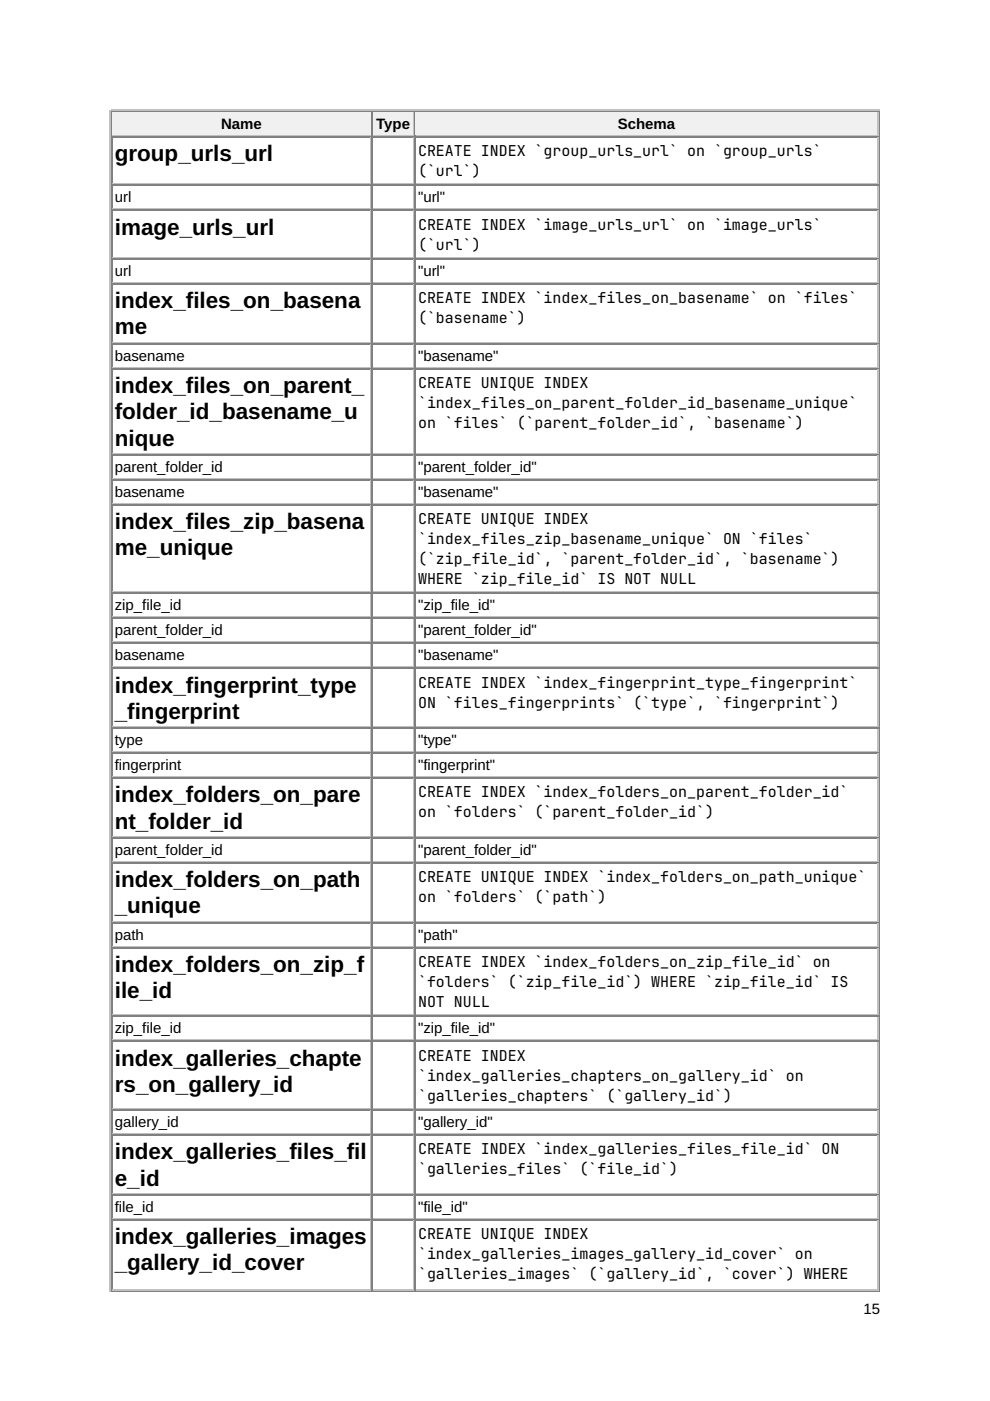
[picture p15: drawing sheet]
<svg xmlns="http://www.w3.org/2000/svg" width="210mm" height="297mm" viewBox="0 0 210 297" stroke-linecap="round" stroke-linejoin="round" font-family="sans-serif">
<defs><g id="words">
<g font-size="4.8">
<text x="24.3" y="34.1">group_urls_url</text>
<text x="24.3" y="49.7">image_urls_url</text>
<text x="24.3" y="65.4">index_files_on_basena</text>
<text x="24.3" y="70.9">me</text>
<text x="24.3" y="83.3">index_files_on_parent_</text>
<text x="24.3" y="88.9">folder_id_basename_u</text>
<text x="24.3" y="94.5">nique</text>
<text x="24.3" y="112.2">index_files_zip_basena</text>
<text x="24.3" y="117.7">me_unique</text>
<text x="24.3" y="146.8">index_fingerprint_type</text>
<text x="24.3" y="152.4">_fingerprint</text>
<text x="24.3" y="170.1">index_folders_on_pare</text>
<text x="24.3" y="175.7">nt_folder_id</text>
<text x="24.3" y="188.1">index_folders_on_path</text>
<text x="24.3" y="193.7">_unique</text>
<text x="24.3" y="206.1">index_folders_on_zip_f</text>
<text x="24.3" y="211.7">ile_id</text>
<text x="24.3" y="226">index_galleries_chapte</text>
<text x="24.3" y="231.5">rs_on_gallery_id</text>
<text x="24.3" y="245.8">index_galleries_files_fil</text>
<text x="24.3" y="251.4">e_id</text>
<text x="24.3" y="263.8">index_galleries_images</text>
<text x="24.3" y="269.3">_gallery_id_cover</text>
</g>
<g font-size="3.2">
<text x="46.9" y="27.3">Name</text>
<text x="79.8" y="27.3">Type</text>
<text x="131" y="27.3">Schema</text>
<text x="88.6" y="33.1">CREATE INDEX `group_urls_url` on `group_urls`</text>
<text x="88.6" y="37.3">(`url`)</text>
<text x="24.3" y="42.9">url</text>
<text x="88.6" y="42.9">&quot;url&quot;</text>
<text x="88.6" y="48.7">CREATE INDEX `image_urls_url` on `image_urls`</text>
<text x="88.6" y="52.9">(`url`)</text>
<text x="24.3" y="58.5">url</text>
<text x="88.6" y="58.5">&quot;url&quot;</text>
<text x="88.6" y="64.3">CREATE INDEX `index_files_on_basename` on `files`</text>
<text x="88.6" y="68.5">(`basename`)</text>
<text x="24.3" y="76.5">basename</text>
<text x="88.6" y="76.5">&quot;basename&quot;</text>
<text x="88.6" y="82.3">CREATE UNIQUE INDEX</text>
<text x="88.6" y="86.5">`index_files_on_parent_folder_id_basename_unique`</text>
<text x="88.6" y="90.8">on `files` (`parent_folder_id`, `basename`)</text>
<text x="24.3" y="100">parent_folder_id</text>
<text x="88.6" y="100">&quot;parent_folder_id&quot;</text>
<text x="24.3" y="105.3">basename</text>
<text x="88.6" y="105.3">&quot;basename&quot;</text>
<text x="88.6" y="111.1">CREATE UNIQUE INDEX</text>
<text x="88.6" y="115.4">`index_files_zip_basename_unique` ON `files`</text>
<text x="88.6" y="119.6">(`zip_file_id`, `parent_folder_id`, `basename`)</text>
<text x="88.6" y="123.8">WHERE `zip_file_id` IS NOT NULL</text>
<text x="24.3" y="129.4">zip_file_id</text>
<text x="88.6" y="129.4">&quot;zip_file_id&quot;</text>
<text x="24.3" y="134.7">parent_folder_id</text>
<text x="88.6" y="134.7">&quot;parent_folder_id&quot;</text>
<text x="24.3" y="140">basename</text>
<text x="88.6" y="140">&quot;basename&quot;</text>
<text x="88.6" y="145.8">CREATE INDEX `index_fingerprint_type_fingerprint`</text>
<text x="88.6" y="150">ON `files_fingerprints` (`type`, `fingerprint`)</text>
<text x="24.3" y="158">type</text>
<text x="88.6" y="158">&quot;type&quot;</text>
<text x="24.3" y="163.2">fingerprint</text>
<text x="88.6" y="163.2">&quot;fingerprint&quot;</text>
<text x="88.6" y="169.1">CREATE INDEX `index_folders_on_parent_folder_id`</text>
<text x="88.6" y="173.3">on `folders` (`parent_folder_id`)</text>
<text x="24.3" y="181.2">parent_folder_id</text>
<text x="88.6" y="181.2">&quot;parent_folder_id&quot;</text>
<text x="88.6" y="187.1">CREATE UNIQUE INDEX `index_folders_on_path_unique`</text>
<text x="88.6" y="191.3">on `folders` (`path`)</text>
<text x="24.3" y="199.2">path</text>
<text x="88.6" y="199.2">&quot;path&quot;</text>
<text x="88.6" y="205.1">CREATE INDEX `index_folders_on_zip_file_id` on</text>
<text x="88.6" y="209.3">`folders` (`zip_file_id`) WHERE `zip_file_id` IS</text>
<text x="88.6" y="213.5">NOT NULL</text>
<text x="24.3" y="219.1">zip_file_id</text>
<text x="88.6" y="219.1">&quot;zip_file_id&quot;</text>
<text x="88.6" y="224.9">CREATE INDEX</text>
<text x="88.6" y="229.1">`index_galleries_chapters_on_gallery_id` on</text>
<text x="88.6" y="233.4">`galleries_chapters` (`gallery_id`)</text>
<text x="24.3" y="238.9">gallery_id</text>
<text x="88.6" y="238.9">&quot;gallery_id&quot;</text>
<text x="88.6" y="244.7">CREATE INDEX `index_galleries_files_file_id` ON</text>
<text x="88.6" y="249">`galleries_files` (`file_id`)</text>
<text x="24.3" y="256.9">file_id</text>
<text x="88.6" y="256.9">&quot;file_id&quot;</text>
<text x="88.6" y="262.7">CREATE UNIQUE INDEX</text>
<text x="88.6" y="267">`index_galleries_images_gallery_id_cover` on</text>
<text x="88.6" y="271.2">`galleries_images` (`gallery_id`, `cover`) WHERE</text>
<text x="183.1" y="278.6">15</text>
</g>
</g></defs>
<path d="M23.4 23.3v250.5M23.5 23.4h163M23.8 28.7h55M78.7 23.8v4.8" fill="none" stroke="#c0c0c0" stroke-width=".26"/>
<path d="M23.7 23.5v5.3M23.8 23.7h55M186.4 23.5v250.1M23.5 273.7h163" fill="none" stroke="#808080" stroke-width=".26"/>
<g fill="#f0f0f0">
<path d="M23.8 23.8h54.8v4.8h-54.8z"/>
<path d="M46.8 24.3h8.8v3.7h-8.8z"/>
</g>
<path d="M79 23.5v5.3M79.1 23.7h8.7" fill="none" stroke="#808080" stroke-width=".26"/>
<path d="M79.1 28.7h8.7M87.7 23.8v4.8" fill="none" stroke="#c0c0c0" stroke-width=".26"/>
<g fill="#f0f0f0">
<path d="M79.1 23.8h8.5v4.8h-8.5z"/>
<path d="M79.6 24.3h7.4v3.7h-7.4z"/>
</g>
<path d="M88 23.5v5.3M88.1 23.7h98.2" fill="none" stroke="#808080" stroke-width=".26"/>
<path d="M88.1 28.7h98.2M186.1 23.8v4.8" fill="none" stroke="#c0c0c0" stroke-width=".26"/>
<g fill="#f0f0f0">
<path d="M88.1 23.8h97.9v4.8h-97.9z"/>
<path d="M131 24.3h12.1v3.7h-12.1z"/>
</g>
<g fill="none" stroke="#808080" stroke-width=".26">
<path d="M23.7 28.8v244.8M23.8 29h55M23.8 39.3h55M79 28.8v244.8M79.1 29h8.7M79.1 39.3h8.7M88 28.8v244.8M88.1 29h98.2M88.1 39.3h98.2M23.8 44.6h55M23.8 54.9h55M79.1 44.6h8.7"/>
<path d="M79.1 54.9h8.7M88.1 44.6h98.2M88.1 54.9h98.2M23.8 60.2h55M23.8 72.9h55M23.8 78.2h55M79.1 60.2h8.7M79.1 72.9h8.7M79.1 78.2h8.7M88.1 60.2h98.2M88.1 72.9h98.2M88.1 78.2h98.2"/>
<path d="M23.8 96.4h55M79.1 96.4h8.7M88.1 96.4h98.2M23.8 101.7h55M23.8 107h55M79.1 101.7h8.7M79.1 107h8.7M88.1 101.7h98.2M88.1 107h98.2M23.8 125.8h55M23.8 131.1h55M23.8 136.4h55"/>
<path d="M79.1 125.8h8.7M79.1 131.1h8.7M79.1 136.4h8.7M88.1 125.8h98.2M88.1 131.1h98.2M88.1 136.4h98.2M23.8 141.7h55M23.8 154.4h55M23.8 159.7h55M79.1 141.7h8.7M79.1 154.4h8.7M79.1 159.7h8.7"/>
<path d="M88.1 141.7h98.2M88.1 154.4h98.2M88.1 159.7h98.2M23.8 165h55M23.8 177.7h55M79.1 165h8.7M79.1 177.7h8.7M88.1 165h98.2M88.1 177.7h98.2M23.8 183h55M23.8 195.7h55M79.1 183h8.7"/>
<path d="M79.1 195.7h8.7M88.1 183h98.2M88.1 195.7h98.2M23.8 201h55M23.8 215.5h55M79.1 201h8.7M79.1 215.5h8.7M88.1 201h98.2M88.1 215.5h98.2M23.8 220.8h55M23.8 235.3h55M79.1 220.8h8.7"/>
<path d="M79.1 235.3h8.7M88.1 220.8h98.2M88.1 235.3h98.2M23.8 240.6h55M23.8 253.3h55M23.8 258.6h55M79.1 240.6h8.7M79.1 253.3h8.7M79.1 258.6h8.7M88.1 240.6h98.2M88.1 253.3h98.2M88.1 258.6h98.2"/>
</g>
<g fill="none" stroke="#c0c0c0" stroke-width=".26">
<path d="M23.8 39h55M78.7 29.1v9.8M78.7 39.4v4.8M79.1 39h8.7M87.7 29.1v9.8M87.7 39.4v4.8M88.1 39h98.2M186.1 29.1v9.8M186.1 39.4v4.8M23.8 44.3h55M23.8 54.6h55M23.8 59.9h55"/>
<path d="M78.7 44.7v9.8M78.7 55v4.8M79.1 44.3h8.7M79.1 54.6h8.7M79.1 59.9h8.7M87.7 44.7v9.8M87.7 55v4.8M88.1 44.3h98.2M88.1 54.6h98.2M88.1 59.9h98.2M186.1 44.7v9.8M186.1 55v4.8"/>
<path d="M23.8 72.6h55M23.8 77.9h55M78.7 60.3v12.2M78.7 73v4.8M78.7 78.3v17.7M79.1 72.6h8.7M79.1 77.9h8.7M87.7 60.3v12.2M87.7 73v4.8M87.7 78.3v17.7M88.1 72.6h98.2M88.1 77.9h98.2"/>
<path d="M186.1 60.3v12.2M186.1 73v4.8M186.1 78.3v17.7M23.8 96.2h55M78.7 96.6v4.7M79.1 96.2h8.7M87.7 96.6v4.7M88.1 96.2h98.2M186.1 96.6v4.7M23.8 101.5h55M23.8 106.8h55M78.7 101.9v4.7"/>
<path d="M78.7 107.2v18.2M79.1 101.5h8.7M79.1 106.8h8.7M87.7 101.9v4.7M87.7 107.2v18.2M88.1 101.5h98.2M88.1 106.8h98.2M186.1 101.9v4.7M186.1 107.2v18.2M23.8 125.5h55M23.8 130.8h55M23.8 136.1h55"/>
<path d="M78.7 125.9v4.8M78.7 131.2v4.8M78.7 136.5v4.8M79.1 125.5h8.7M79.1 130.8h8.7M79.1 136.1h8.7M87.7 125.9v4.8M87.7 131.2v4.8M87.7 136.5v4.8M88.1 125.5h98.2M88.1 130.8h98.2M88.1 136.1h98.2"/>
<path d="M186.1 125.9v4.8M186.1 131.2v4.8M186.1 136.5v4.8M23.8 141.4h55M23.8 154.1h55M23.8 159.4h55M78.7 141.8v12.2M78.7 154.5v4.8M78.7 159.8v4.8M79.1 141.4h8.7M79.1 154.1h8.7M79.1 159.4h8.7"/>
<path d="M87.7 141.8v12.2M87.7 154.5v4.8M87.7 159.8v4.8M88.1 141.4h98.2M88.1 154.1h98.2M88.1 159.4h98.2M186.1 141.8v12.2M186.1 154.5v4.8M186.1 159.8v4.8M23.8 164.7h55M23.8 177.4h55M78.7 165.1v12.2"/>
<path d="M78.7 177.8v4.8M79.1 164.7h8.7M79.1 177.4h8.7M87.7 165.1v12.2M87.7 177.8v4.8M88.1 164.7h98.2M88.1 177.4h98.2M186.1 165.1v12.2M186.1 177.8v4.8M23.8 182.7h55M23.8 195.4h55M78.7 183.1v12.2"/>
<path d="M78.7 195.8v4.8M79.1 182.7h8.7M79.1 195.4h8.7M87.7 183.1v12.2M87.7 195.8v4.8M88.1 182.7h98.2M88.1 195.4h98.2M186.1 183.1v12.2M186.1 195.8v4.8M23.8 200.7h55M23.8 215.2h55M78.7 201.1v14"/>
<path d="M78.7 215.6v4.8M79.1 200.7h8.7M79.1 215.2h8.7M87.7 201.1v14M87.7 215.6v4.8M88.1 200.7h98.2M88.1 215.2h98.2M186.1 201.1v14M186.1 215.6v4.8M23.8 220.5h55M23.8 235.1h55M78.7 220.9v14"/>
<path d="M78.7 235.5v4.7M79.1 220.5h8.7M79.1 235.1h8.7M87.7 220.9v14M87.7 235.5v4.7M88.1 220.5h98.2M88.1 235.1h98.2M186.1 220.9v14M186.1 235.5v4.7M23.8 240.4h55M23.8 253.1h55M23.8 258.4h55"/>
<path d="M78.7 240.8v12.1M78.7 253.5v4.7M78.7 258.8v14.5M79.1 240.4h8.7M79.1 253.1h8.7M79.1 258.4h8.7M87.7 240.8v12.1M87.7 253.5v4.7M87.7 258.8v14.5M88.1 240.4h98.2M88.1 253.1h98.2M88.1 258.4h98.2"/>
<path d="M186.1 240.8v12.1M186.1 253.5v4.7M186.1 258.8v14.5M23.8 273.4h55M79.1 273.4h8.7M88.1 273.4h98.2"/>
</g>
<use href="#words"/>
</svg>
